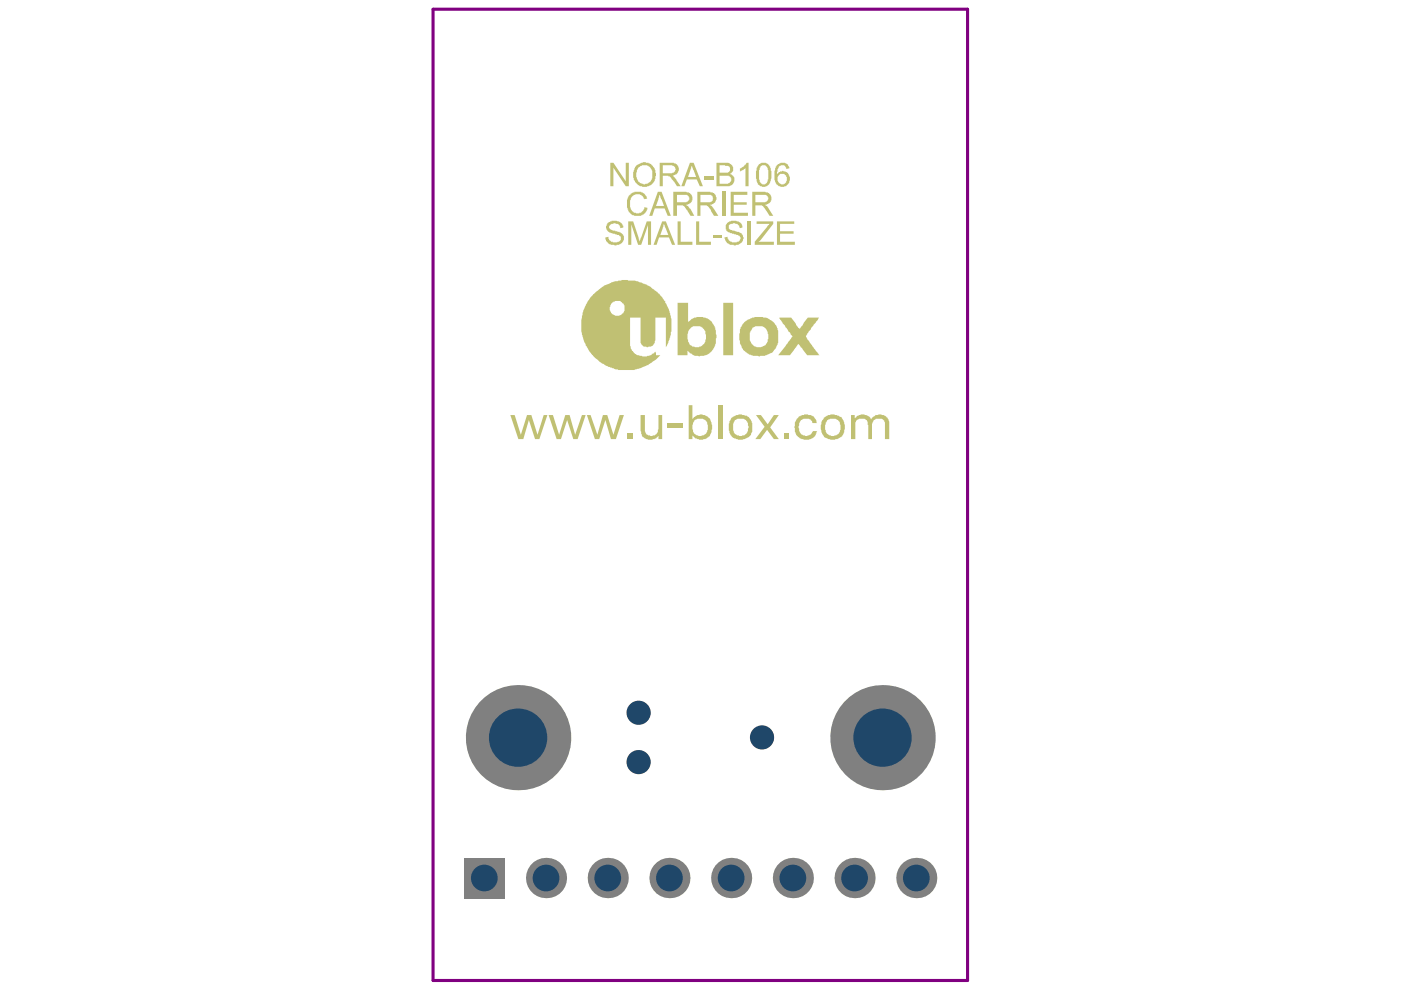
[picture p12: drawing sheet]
<svg xmlns="http://www.w3.org/2000/svg" width="297mm" height="210mm" viewBox="0 0 297 210" stroke-linecap="round" stroke-linejoin="round" font-family="sans-serif">
<g fill="#c0c073">
<path d="M108.2 88h.9l1.3 4.2 1.3-4.2h1l1.3 4.2 1.3-4.2h.8l-1.7 5.1h-1l-1.3-4.1-1.1 4.1h-1.1z"/>
<path d="M116.3 88h.9l1.3 4.2 1.4-4.2h.9l1.1 4.2 1.5-4.2h.8l-1.7 5.1h-.9l-1.4-4.1-1.3 4.1h-.9z"/>
<path d="M124.4 88h.8l1.5 4.2 1.1-4.2h.9l1.4 4.2 1.3-4.2h.9l-1.7 5.1h-1.1l-1.1-4.1-1.4 4.1h-.9z"/>
<path d="M133.1 91.9h1.1v1.2h-1.1z"/>
<path d="M135.8 88h.9v3a1.38 1.38 0 0 0 1.3 1.5 1.38 1.38 0 0 0 1.5-1.2l.1-.3v-3h.8v5.1h-.8v-.7h-.1a1.99 1.99 0 0 1-2.1 .8l-.4-.1a2.22 2.22 0 0 1-1.2-2z"/>
<path d="M141.6 89.8h3.2v.9h-3.2z"/>
<path d="M152.3 85.9h.9v7.2h-.9z"/>
<path d="M160.3 88h1l1.5 2 1.3-2h1l-1.8 2.6 1.8 2.5h-1l-1.5-2-1.4 2h-1l1.9-2.6z"/>
<path d="M166.2 91.9h1v1.2h-1z"/>
<path d="M168.9 88.8l.5-.5 .7-.3a2.93 2.93 0 0 1 2.3 .3l.6 .6 .2 .8h-.9a1.58 1.58 0 0 0-2.5-.7 2.87 2.87 0 0 0-.2 2.5 1.5 1.5 0 0 0 1.5 .9l.2-.1a1.03 1.03 0 0 0 1-.9h.9l-.1 .3a1.83 1.83 0 0 1-2 1.5 2.69 2.69 0 0 1-1.9-.6l-.3-.3a4.2 4.2 0 0 1-.2-3z"/>
<path d="M180.4 88h.8v.7a2.18 2.18 0 0 1 3.5 .2l.2-.2a2.07 2.07 0 0 1 2.1-.8 2.07 2.07 0 0 1 1.5 1.7v3.5h-.9v-2.9a.97 .97 0 0 0-.2-1v-.2a2.23 2.23 0 0 0-2.1 0l-.4 .8v3.3h-.8v-3h-.1a1.25 1.25 0 0 0-.6-1.2 1.25 1.25 0 0 0-1.4 0l-.4 .1-.3 .6v3.5h-.9z"/>
<path d="M129.4 34.5h.7l2.6 3.9v-3.9h.6v5h-.6l-2.6-3.9v3.9h-.7z"/>
<path d="M149.3 37.4h2v.6h-2z"/>
<path d="M156.9 35.7h.2l.6-.4 .6-.8h.4v5h-.6v-3.9l-.2 .2-.9 .4v.1h-.1z"/>
<path d="M133.3 41.4l.2-.1a2.63 2.63 0 0 1 3-.4l.4 .4 .4 .8-.7 .1a1.56 1.56 0 0 0-1.9-1 1.56 1.56 0 0 0-1.1 1.8 1.92 1.92 0 0 0 .8 2v.1h.4a1.29 1.29 0 0 0 1.8-1.2l.7 .2v.2a2.26 2.26 0 0 1-3.8 .8l-.3-.6h-.1l-.2-.8a3.6 3.6 0 0 1 .4-2.3z"/>
<path d="M153.1 40.7h.6v5.1h-.6z"/>
<path d="M154.9 40.7h3.5v.6h-2.8v1.6h2.7v.5h-2.7v1.7h3v.7h-3.7z"/>
<path d="M128.7 47.3l.2-.1a2.43 2.43 0 0 1 3.1 .4l.1 .6-.6 .2v-.4h-.1a.54 .54 0 0 0-.8-.5l-.2-.2-.5 .2a.91 .91 0 0 0-.8 .9l.8 .5 .7 .1a1.88 1.88 0 0 1 1.7 1.2 1.57 1.57 0 0 1-1.6 1.7v.1l-.5-.1a.97 .97 0 0 1-1.1-.3l-.6-.5-.1-.4v-.4l.6-.1v.1a.91 .91 0 0 0 .8 1 1.38 1.38 0 0 0 1.8-.6 .71 .71 0 0 0-.6-.9l-.7-.2a1.88 1.88 0 0 1-1.7-1v-.1a.81 .81 0 0 1 .1-1z"/>
<path d="M133.2 46.9h1l1.4 4.2h.1l1.4-4.2h.9v5h-.6v-4.2l-1.5 4.2h-.6l-1.4-4.3v4.3h-.7z"/>
<path d="M143.7 46.9h.6v4.4h2.5v.6h-3.1z"/>
<path d="M147.6 46.9h.6v4.4h2.5v.6h-3.1z"/>
<path d="M151.3 49.8h1.8v.5h-1.8z"/>
<path d="M154 47.5a2.37 2.37 0 0 1 3.3 0l.1 .7-.5 .2-.2-.4a1.26 1.26 0 0 0-1.7-.5h-.1a.68 .68 0 0 0-.4 .7 .68 .68 0 0 0 .7 .6l.1 .1a3.8 3.8 0 0 1 2.1 .8v.1a.95 .95 0 0 1 0 1.3l-.3 .4a2.1 2.1 0 0 1-1.8 .4 1.47 1.47 0 0 1-1.4-.9h-.2l-.1-.7 .7-.1v.3a1.73 1.73 0 0 0 1.9 .9v-.1a.76 .76 0 0 0 .7-.5 .76 .76 0 0 0-.2-.9l-1.4-.3a1.89 1.89 0 0 1-1.4-1.1z"/>
<path d="M158.6 46.9h.6v5h-.6z"/>
<path d="M160.4 46.9h3.5v.6l-2.7 3.5-.4 .3h3.3v.6h-4.1v-.6l3.2-3.8h-2.8z"/>
<path d="M164.7 46.9h3.7v.6h-3v1.5h2.9v.6h-2.9v1.7h3.1v.6h-3.8z"/>
<path d="M129.5 64.5a1.64 1.64 0 0 0 .1 1.9 1.64 1.64 0 0 0 1.8 .5v-.1a1.49 1.49 0 0 0 1-1.1 1.49 1.49 0 0 0-.5-1.5 1.4 1.4 0 0 0-1.7-.3zM146.1 69.8a2.99 2.99 0 0 0 .3 3.4 2.11 2.11 0 0 0 3-.5 2.86 2.86 0 0 0-.5-3.3l-.5-.2a2.19 2.19 0 0 0-2.3 .6zM159.5 69.6v.1a2.71 2.71 0 0 0-.4 2.6l.1 .4a2.02 2.02 0 0 0 3.6-.3v-.2a2.5 2.5 0 0 0-.7-2.8 2.66 2.66 0 0 0-2.3 0zM125.7 62.4l.3-.2a9.6 9.6 0 0 1 5.2-2.7h.6v-.1h1.3l.2 .1a7.7 7.7 0 0 1 3.8 .9l.2 .1a9.6 9.6 0 0 1 3.6 3.3l.1 .4a9.3 9.3 0 0 1 .7 8.2v.3l-.5 .9v-6.3h-2.2v3.6a2.35 2.35 0 0 1-.8 2.5l-.8 .2-.4-.1a1.23 1.23 0 0 1-1.2-1.7v-4.5h-2.2v4.2a3.9 3.9 0 0 0 .6 3.2l.2 .1a4.3 4.3 0 0 0 3.2 .6l.4-.1 .4-.4h.3l.3-.4 .1 .8h.9l-.7 .7a10.3 10.3 0 0 1-5.2 2.5h-.9a6.7 6.7 0 0 1-3.9-.7 9 9 0 0 1-5.7-6.1l-.2-1a10.1 10.1 0 0 1 1-6.5zM165.3 67.3h2.4l1.3 1.9a.46 .46 0 0 0 .7 .4l1.6-2.3h2.3l-2.5 3.6a.53 .53 0 0 0 0 .9l1.7 2.5 1 1h-2.7l-1.4-1.8a.46 .46 0 0 0-.7-.4l-1.5 2.2h-2.5l3-3.9-1.2-1.8-.2-.2-.8-1.3-.5-.5zM153.3 64.2h2.1v11.1h-2.1zM157.8 68.3l.3-.2a4.3 4.3 0 0 1 2.4-.9h1.2l.2 .1a3.6 3.6 0 0 1 3.1 4.1 3.5 3.5 0 0 1-1.2 3.3l-.5 .2a5 5 0 0 1-3.4 .5h-.1a4.1 4.1 0 0 1-2.5-1.8 5.1 5.1 0 0 1-.4-3.5l.1-.7zM143.7 64.2h2.2v4.1l.4-.3a3.2 3.2 0 0 1 5.1 1l.1 .4h.1l.2 .7v.8l.1 .1v.7l-.1 .1a3.4 3.4 0 0 1-2.6 3.6h-.2a2.9 2.9 0 0 1-2.9-.7l-.3-.3v.9h-2.1z"/>
<path d="M147.2 89.2a2.23 2.23 0 0 0 .5 3.1h.2a1.62 1.62 0 0 0 2-.9 1.97 1.97 0 0 0-.5-2.4l-.1-.1a2.27 2.27 0 0 0-2.1 .3zM146 85.9h.8v2.9h.1a2.14 2.14 0 0 1 2.8-.7l.2 .2a1.24 1.24 0 0 1 .8 1.1 2.99 2.99 0 0 1-.9 3.6 2.41 2.41 0 0 1-2.6-.3l-.4-.4v.8h-.8z"/>
<path d="M155.7 89.2v.1a3 3 0 0 0 .1 2.8h.2a1.56 1.56 0 0 0 2.4-.6l.2-.4a1.92 1.92 0 0 0-.9-2.3 2.54 2.54 0 0 0-2 .4zM155 88.7a2.65 2.65 0 0 1 2.9-.6 1.83 1.83 0 0 1 1.6 2v.5a2.01 2.01 0 0 1-1.2 2.2 2.42 2.42 0 0 1-3.3-.5 2.84 2.84 0 0 1-.5-2.5z"/>
<path d="M175.3 89.2v.1a1.96 1.96 0 0 0 .7 3 1.62 1.62 0 0 0 2.1-.9 1.97 1.97 0 0 0-.5-2.4l-.2-.1a2.27 2.27 0 0 0-2.1 .3zM174.7 88.5h.1a2.84 2.84 0 0 1 2.5-.5h.1a2.36 2.36 0 0 1 1.7 2.4l-.1 1.1a2.37 2.37 0 0 1-2.4 1.7h-.1a2.19 2.19 0 0 1-2.3-1.9l-.2-.3a4.8 4.8 0 0 1 .7-2.5z"/>
<path d="M135.3 35.6v.1a2.23 2.23 0 0 0 .5 3.1h.1a.81 .81 0 0 0 1.1 .2h.1a1.67 1.67 0 0 0 1.2-2v-.1a1.65 1.65 0 0 0-.9-1.7 1.65 1.65 0 0 0-1.8 .2zM134.9 35h.1a2.56 2.56 0 0 1 2.3-.5h.1a2.45 2.45 0 0 1 1.6 3v.3a2.24 2.24 0 0 1-2.5 1.8h-.3a2.46 2.46 0 0 1-2-2.7l.3-1.2z"/>
<path d="M140.5 35v1.7h2a.93 .93 0 0 0 .4-1.5l-.4-.2zM139.9 34.5h2.6a1.34 1.34 0 0 1 1.4 1.1 1.34 1.34 0 0 1-.9 1.5l-.5 .2 .5 .2 1.3 2h-.8l-1.1-1.6a.89 .89 0 0 0-1-.6h-.9v2.2h-.6z"/>
<path d="M146.7 35l-.8 2.5h1.7zM146.3 34.5h.8l1.9 5h-.6l-.7-1.5h-2.1l-.5 1.5h-.7z"/>
<path d="M152.6 35v1.6h1.1a.83 .83 0 0 0 1-.3 .83 .83 0 0 0 0-1l-1-.1v-.2zM152.6 37.3v1.7h1.4a1.02 1.02 0 0 0 .9-1.5l-.4-.1v-.1zM151.9 34.5h2a1.37 1.37 0 0 1 1.4 2l-.5 .4a1.37 1.37 0 0 1 .9 1.7 1.37 1.37 0 0 1-1.7 .9h-2.1z"/>
<path d="M161.2 35.3l-.3 .8v.8a2.41 2.41 0 0 0 .6 2.1l.5 .1a.92 .92 0 0 0 .8-1.1h.1v-.7a1.96 1.96 0 0 0-.8-2.3h-.5zM160.8 34.9a1.57 1.57 0 0 1 1.8-.2 1.57 1.57 0 0 1 .8 1.5h.2v.5a2.69 2.69 0 0 1-1.1 2.8 1.53 1.53 0 0 1-2.1-1.6h-.1v-.9a3.7 3.7 0 0 1 .5-2.1z"/>
<path d="M164.5 35.3a1.89 1.89 0 0 1 2.1-.7l.5 .3 .2 .8-.6 .1v-.2a.91 .91 0 0 0-1.6-.2l-.1 .4h-.1l-.2 1.2 .2-.3a1.82 1.82 0 0 1 1.9-.2 1.79 1.79 0 0 1-.1 2.9l-.1 .1a1.83 1.83 0 0 1-2.4-2.2v-1.1zM165 37.3a1.13 1.13 0 0 0 .1 1.4 1.13 1.13 0 0 0 1.5 .1v-.1a1.16 1.16 0 0 0-.4-1.8h-.8z"/>
<path d="M139.9 41.2l-.8 2.5h1.7l-.5-1.5h-.2zM139.5 40.7h.8l1.9 5.1h-.6l-.7-1.6h-2.1l-.5 1.6h-.7z"/>
<path d="M143.5 41.3v1.6h1.5a.83 .83 0 0 0 1-.5h.1v-.6h-.1a.54 .54 0 0 0-.8-.5zM142.7 40.7h2.4a1.71 1.71 0 0 1 1.6 .7l.1 .3a1.46 1.46 0 0 1-1.2 1.7h-.2l.6 .4 1.2 2h-.8l-.6-1.2-.3-.1-.1-.4-.6-.6h-1.3v2.3h-.8z"/>
<path d="M148.5 41.3v1.6h1.6a.86 .86 0 0 0 .9-.3 .86 .86 0 0 0 .1-.9l-.4-.4zM147.9 40.7h2.7v.1l.7 .1a1.29 1.29 0 0 1 .6 1.3 1.29 1.29 0 0 1-.9 1.1l-.5 .1 .8 .7 1 1.7h-.9l-.7-1.1v-.2l-.9-1h-1.3v2.3h-.6z"/>
<path d="M160.2 41.3v1.6h1.5a.89 .89 0 0 0 1-.3 .89 .89 0 0 0 .1-1l-.4-.3zM159.5 40.7h2.4a1.71 1.71 0 0 1 1.5 .7l.2 .3a1.46 1.46 0 0 1-1.2 1.7h-.3l.7 .4 1.1 2h-.7l-1.1-1.7-.5-.6h-1.4v2.3h-.7z"/>
<path d="M140.7 47.6v.4l-.7 1.8h1.7l-.9-2.3zM140.4 46.9h.8l1.9 5h-.6l-.7-1.6h-2.1l-.5 1.6h-.6z"/>
</g>
<circle cx="187.1" cy="156.4" r="11.1" fill="#808080"/>
<circle cx="187.1" cy="156.4" r="6.2" fill="#1f4769"/>
<circle cx="135.4" cy="151.1" r="2.33" fill="#808080"/>
<circle cx="135.4" cy="151.1" r="2.56" fill="#1f4769"/>
<circle cx="135.4" cy="161.6" r="2.33" fill="#808080"/>
<circle cx="135.4" cy="161.6" r="2.56" fill="#1f4769"/>
<circle cx="109.8" cy="156.4" r="11.1" fill="#808080"/>
<circle cx="109.8" cy="156.4" r="6.2" fill="#1f4769"/>
<circle cx="128.9" cy="186.2" r="4.3" fill="#808080"/>
<circle cx="128.9" cy="186.2" r="2.83" fill="#1f4769"/>
<circle cx="141.9" cy="186.2" r="4.3" fill="#808080"/>
<circle cx="141.9" cy="186.2" r="2.83" fill="#1f4769"/>
<path d="M98.4 181.9h8.5v8.5h-8.5z" fill-rule="evenodd" fill="#808080"/>
<circle cx="102.7" cy="186.2" r="2.83" fill="#1f4769"/>
<circle cx="115.8" cy="186.2" r="4.3" fill="#808080"/>
<circle cx="115.8" cy="186.2" r="2.83" fill="#1f4769"/>
<circle cx="181.2" cy="186.2" r="4.3" fill="#808080"/>
<circle cx="181.2" cy="186.2" r="2.83" fill="#1f4769"/>
<circle cx="194.3" cy="186.2" r="4.3" fill="#808080"/>
<circle cx="194.3" cy="186.2" r="2.83" fill="#1f4769"/>
<circle cx="155" cy="186.2" r="4.3" fill="#808080"/>
<circle cx="155" cy="186.2" r="2.83" fill="#1f4769"/>
<circle cx="168.1" cy="186.2" r="4.3" fill="#808080"/>
<circle cx="168.1" cy="186.2" r="2.83" fill="#1f4769"/>
<circle cx="161.6" cy="156.4" r="2.33" fill="#808080"/>
<circle cx="161.6" cy="156.4" r="2.56" fill="#1f4769"/>
<path d="M91.8 2h113.3v205.9h-113.3z" fill="none" stroke="#800080" stroke-width=".66"/>
</svg>
